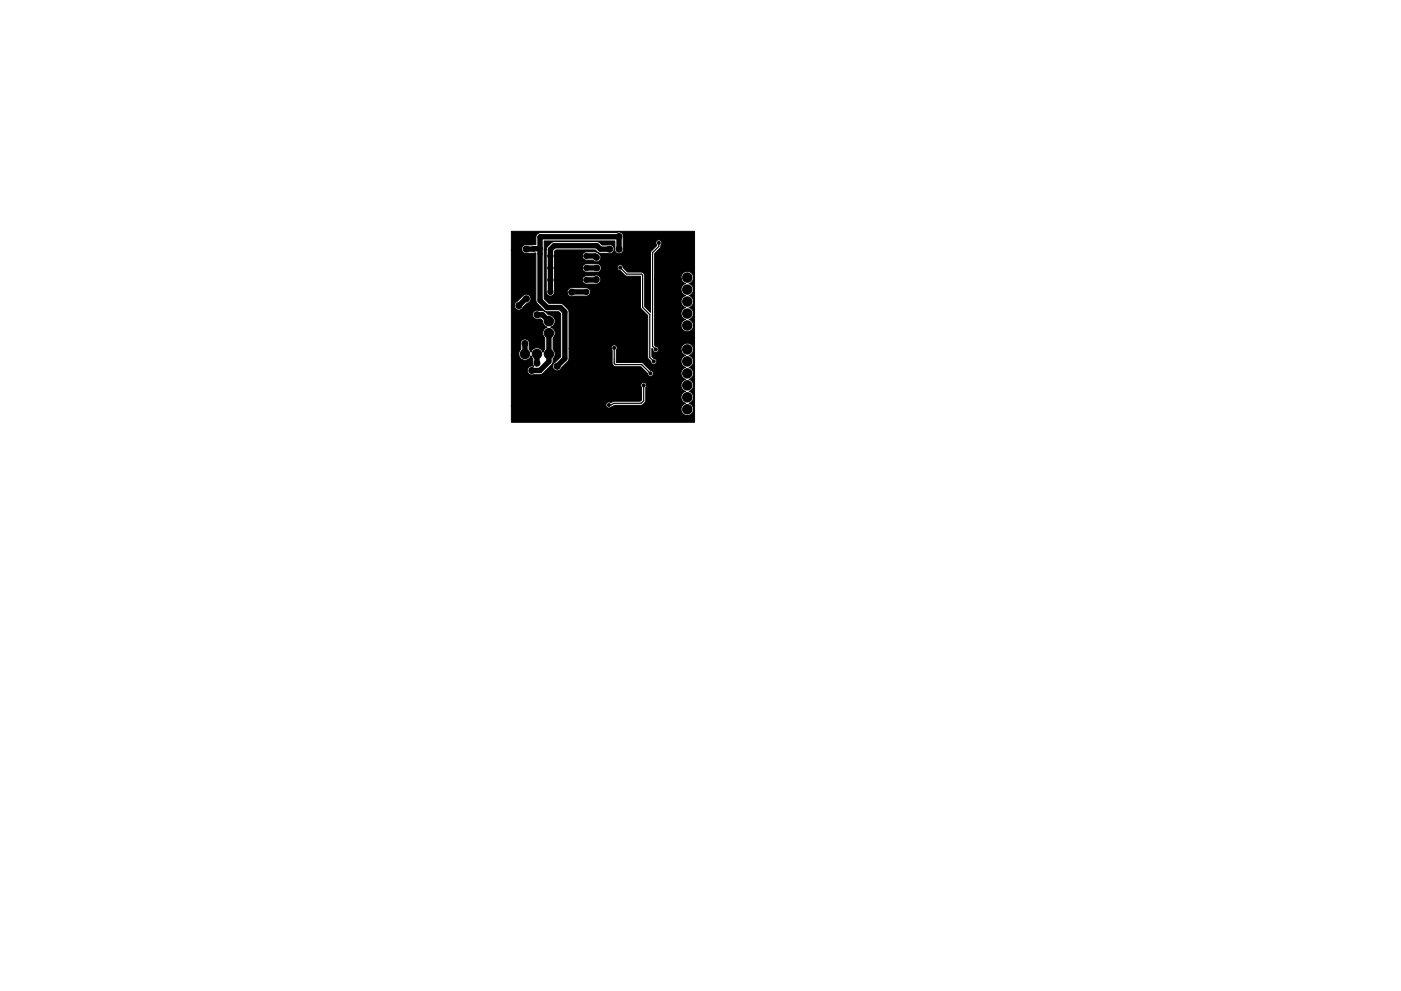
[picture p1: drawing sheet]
<svg xmlns="http://www.w3.org/2000/svg" width="297mm" height="210mm" viewBox="0 0 297 210" stroke-linecap="round" stroke-linejoin="round" font-family="sans-serif">
<g fill="#000" stroke="#000" stroke-width=".21">
<path d="M108.4 49.1h38.9v40.5h-38.9v-3.6h20l.1 .3a.85 .85 0 0 0 1.1 0l.7-.3h5.8l.8-.8 .1-3.1a.64 .64 0 0 0-.1-.9 .64 .64 0 0 0-.9 .1 .64 .64 0 0 0 0 .9v2.6l-.2 .3h-5.6l-.7 .3-.3-.1a.65 .65 0 0 0-.8 .7h-20v-10.6h1.6l.2 .4a1.33 1.33 0 0 0 1.3 .6 1.33 1.33 0 0 0 1.1-.9l.4 .6-.1 1.1 .2 .5a.96 .96 0 0 0-1.3 .9 .96 .96 0 0 0 1.3 .9l1.7-.1 2.2-2.1a1.29 1.29 0 0 0 .3-1.2 1.27 1.27 0 0 0 0-2v-2.4l.2-.3a1.32 1.32 0 0 0-.7-2 1.32 1.32 0 0 0 .9-1.5 1.32 1.32 0 0 0-1.4-1.1 1.92 1.92 0 0 0-2-.9 .96 .96 0 0 0-1.4 .8 .96 .96 0 0 0 1.2 1h.6l.4 .4a1.25 1.25 0 0 0 .9 1.3 1.3 1.3 0 0 0-.5 2.3v2.4l-.4 .6-.1-.3a1.33 1.33 0 0 0-1.4-.6 1.33 1.33 0 0 0-1 .9l-.4-.6 .1-1a.96 .96 0 0 0-1.1-1.2 .96 .96 0 0 0-.8 1.3v.9l-.4 .7v.6h-1.6v-10.4h.7l.1 .4a.95 .95 0 0 0 1.7-.2l.9-.8a.99 .99 0 0 0 .6-1.5 .99 .99 0 0 0-1.6-.1l-1.6 1.5-.1 .7h-.7v-12h2.2a.96 .96 0 0 0 1.4 .7h1.6l.1 10.4 2 2h2.8l.4 .5v9.1l-1.3 1.2a.96 .96 0 0 0-.1 1.6 .96 .96 0 0 0 1.5-.4l1.6-1.7v-2.5h9l.2 .4v2.8l.4 .6 .3 .1h5.4l1.4 1.4a.64 .64 0 0 0 .6 .7 .64 .64 0 0 0 .6-.7 .64 .64 0 0 0-.6-.6l-1.7-1.6-5.5-.1v-2.6a.64 .64 0 0 0-.3-1.1 .64 .64 0 0 0-.8 .7h-9v-7.7a2.58 2.58 0 0 0-1.8-1.8h-2.4l-1-1v-10.5h.4v9.1a.88 .88 0 0 0 .8 .8 .88 .88 0 0 0 .9-.6h2.8l.1 .3a.96 .96 0 0 0 1.3 .3h2.7a.88 .88 0 0 0 .8-.9 .88 .88 0 0 0-.9-.9h-2.9a.97 .97 0 0 0-1.1 1.2h-2.8l.1-2.8h5.8l.2 .5 .4 .3 2.3 .1a.97 .97 0 0 0 1.1-1.2 .97 .97 0 0 0-1.5-.6l-1.9 .1-.4 .3-.2 .5h-5.8v-2.5h5.8a.89 .89 0 0 0 .9 .8l2 .1a.95 .95 0 0 0 1.2-.9h3.4l.2 .4 .4 .1 1.2 1.2h3.1v6.6l.1 .3 1.4 1.4v8.9l.7 1a.64 .64 0 0 0 .7 .5 .64 .64 0 0 0 .5-.7 .64 .64 0 0 0-.6-.6l-.4-.3v-1.8l.2 .4a.64 .64 0 0 0 .6 .5 .64 .64 0 0 0 .6-.4h4.8l.2 .5 .7 .5a1.32 1.32 0 0 0-.9 1.3 1.32 1.32 0 0 0 .9 1.2 1.32 1.32 0 0 0-.9 1.3 1.32 1.32 0 0 0 .9 1.3 1.32 1.32 0 0 0-.9 1.3 1.32 1.32 0 0 0 .9 1.2 1.32 1.32 0 0 0-.9 1.3 1.32 1.32 0 0 0 .9 1.3 1.33 1.33 0 0 0-.7 2 1.33 1.33 0 0 0 2.2 0 1.33 1.33 0 0 0-.7-2 1.32 1.32 0 0 0 1-1.3 1.32 1.32 0 0 0-1-1.3 1.32 1.32 0 0 0 1-1.2 1.32 1.32 0 0 0-1-1.3 1.32 1.32 0 0 0 1-1.3 1.32 1.32 0 0 0-1-1.3 1.32 1.32 0 0 0 1-1.2 1.32 1.32 0 0 0-1-1.3 1.34 1.34 0 0 0 .9-1.6 1.34 1.34 0 0 0-1.6-1 1.34 1.34 0 0 0-1 1.6h-4.8l.1-.1a.63 .63 0 0 0-.7-.8l-.2-.2v-14.1h5.6l.2 .4 .7 .6a1.32 1.32 0 0 0-.9 1.2 1.32 1.32 0 0 0 .9 1.3 1.32 1.32 0 0 0-.9 1.3 1.32 1.32 0 0 0 .9 1.2 1.32 1.32 0 0 0-.9 1.3 1.32 1.32 0 0 0 .9 1.3 1.33 1.33 0 0 0-.7 2 1.33 1.33 0 0 0 2.2 0 1.33 1.33 0 0 0-.7-2 1.32 1.32 0 0 0 1-1.3 1.32 1.32 0 0 0-1-1.3 1.32 1.32 0 0 0 1-1.2 1.32 1.32 0 0 0-1-1.3 1.32 1.32 0 0 0 1-1.3 1.32 1.32 0 0 0-1-1.2 1.34 1.34 0 0 0 .9-1.7 1.34 1.34 0 0 0-1.6-.9 1.34 1.34 0 0 0-1 1.6h-5.6v-5.4l1.2-1.2 .1-.6a.67 .67 0 0 0-.1-1 .67 .67 0 0 0-.9 .2 .67 .67 0 0 0 .1 .9l-1.2 1.2-.1 .3v12.7l-1.2-1.3v-6.8l-.7-.5h-2.9l-1-.9a.64 .64 0 0 0-.7-.7 .64 .64 0 0 0-.5 .8h-3.4v-.2a.95 .95 0 0 0-1.3-.7h-2.2l-.4 .4-.2 .5h-5.8v-2.6h5.8a.89 .89 0 0 0 .9 .9h1.4l.2 .2a.98 .98 0 0 0 1.4-.4 .98 .98 0 0 0-.6-1.3l-.6-.3h-2l-.4 .3-.3 .6h-5.8v-1l.3-.3h8.3l.8 .7 2.1 .1a.98 .98 0 0 0 1.1-1 .98 .98 0 0 0-1.3-.8h-1.2l-.8-.7h-.3h-9.4a2.49 2.49 0 0 0-1.4 1.6h-.4v-1.8h15v1.4a.97 .97 0 0 0 .8 1.4 .97 .97 0 0 0 .9-1.4l.1-2.1a.96 .96 0 0 0-.4-1 .96 .96 0 0 0-1-.1h-16.2l-.6 .3-.3 .4-.1 1.9-1.6 .1a.97 .97 0 0 0-1.1 .1 .97 .97 0 0 0-.3 .9h-2.2z"/>
<circle cx="111.6" cy="54.8" r=".65"/>
<circle cx="111.6" cy="52.8" r=".65"/>
<circle cx="116.7" cy="56.9" r=".55"/>
<circle cx="116.7" cy="59.4" r=".55"/>
<circle cx="116.7" cy="54.3" r=".55"/>
<circle cx="124.3" cy="59.4" r=".55"/>
<circle cx="124.3" cy="56.9" r=".55"/>
<circle cx="124.3" cy="54.3" r=".55"/>
<circle cx="126.4" cy="59.3" r=".63"/>
<circle cx="126.4" cy="54.6" r=".63"/>
<circle cx="126.5" cy="56.9" r=".63"/>
<circle cx="129.2" cy="52.9" r=".65"/>
<circle cx="131.2" cy="50.2" r=".63"/>
<circle cx="131.2" cy="52.9" r=".65"/>
<circle cx="131.5" cy="56.8" r=".32"/>
<circle cx="133.8" cy="56.4" r=".63"/>
<circle cx="139.7" cy="51.5" r=".32"/>
<circle cx="139.8" cy="56.7" r=".63"/>
<circle cx="145.7" cy="58.9" r="1"/>
<circle cx="110" cy="64.8" r=".63"/>
<circle cx="111.3" cy="75.1" r="1"/>
<circle cx="111.3" cy="72.9" r=".63"/>
<circle cx="111.6" cy="61.4" r=".65"/>
<circle cx="111.6" cy="63.4" r=".65"/>
<circle cx="112.8" cy="78.6" r=".63"/>
<circle cx="113.8" cy="75.1" r="1"/>
<circle cx="113.8" cy="77.1" r=".63"/>
<circle cx="113.9" cy="66.8" r=".63"/>
<circle cx="116.4" cy="75.1" r="1"/>
<circle cx="116.4" cy="70.7" r="1"/>
<circle cx="116.4" cy="68.1" r="1"/>
<circle cx="116.7" cy="61.9" r=".55"/>
<circle cx="118.1" cy="77.7" r=".63"/>
<circle cx="121.2" cy="62" r=".63"/>
<circle cx="121.9" cy="69.6" r=".63"/>
<circle cx="124.3" cy="61.9" r=".55"/>
<circle cx="127.8" cy="74.4" r=".63"/>
<circle cx="129.4" cy="64.7" r=".63"/>
<circle cx="130.2" cy="73.8" r=".32"/>
<circle cx="134.6" cy="76.1" r=".63"/>
<circle cx="135" cy="64.7" r=".63"/>
<circle cx="137.9" cy="79.2" r=".32"/>
<circle cx="138.6" cy="76.7" r=".32"/>
<circle cx="139" cy="74.1" r=".32"/>
<circle cx="145.7" cy="74.1" r="1"/>
<circle cx="145.7" cy="61.4" r="1"/>
<circle cx="145.7" cy="64" r="1"/>
<circle cx="145.7" cy="66.5" r="1"/>
<circle cx="145.7" cy="69.1" r="1"/>
<circle cx="145.7" cy="79.2" r="1"/>
<circle cx="145.7" cy="76.7" r="1"/>
<circle cx="145.7" cy="71.6" r="1"/>
<circle cx="118.1" cy="84.4" r=".63"/>
<circle cx="121.8" cy="82.4" r=".32"/>
<circle cx="121.8" cy="81.6" r=".32"/>
<circle cx="127.7" cy="86.7" r=".63"/>
<circle cx="129.1" cy="85.9" r=".32"/>
<circle cx="136.5" cy="81.8" r=".32"/>
<circle cx="145.7" cy="84.3" r="1"/>
<circle cx="145.7" cy="81.8" r="1"/>
<circle cx="145.7" cy="86.8" r="1"/>
</g>
<g fill="none" stroke="#000" stroke-width="1.1">
<path d="M114.5 52.8h-2.9M124.3 54.3h1.8l.3 .3M124.3 56.9h2.2M126.4 59.3l-2.1 .1M126.5 56.9h.1M129.2 52.9h-1.9l-.7-.8h-9.1l-.8 .8v9M131.2 52.9v-2.7l-16.7 .1v13.4l1.5 1.5h2.8l1 1v9.9l-1.7 1.6M111.3 72.9v2.2M111.6 63.4l-1.6 1.4M113.8 75.1v2M113.9 66.8h1.1l1.4 1.3M116.4 70.7v6l-1.9 1.9h-1.7"/>
<path d="M118.1 77.7h.1M124.3 61.9l-3.1 .1"/>
</g>
<path d="M131.5 56.8l1.4 1.4h3.1l.2 .2v6.8l1.6 1.5v9.1l.8 .9M139.7 51.5v.8l-1.3 1.3v19.9l.6 .6M130.2 73.8v3.3l.3 .3h5.5l1.9 1.8M138.6 76.7h.1M121.7 82.4h.1M122.1 82.1l-.4 .3M136.5 81.8v3.2l-.6 .6h-5.7l-.7 .3h-.4" fill="none" stroke="#000" stroke-width=".25"/>
<path d="M129.4 64.5h.1" fill="none" stroke="#000" stroke-width="1"/>
<circle cx="129.4" cy="64.5" r=".51" fill="#000"/>
</svg>
